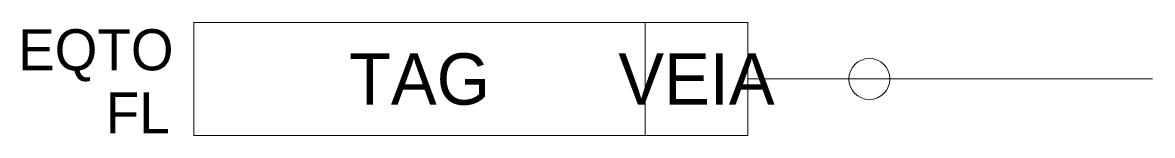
# Model space of a CAD drawing. Header units: millimetres. Extents: x -5.6 to 49.5, y -66.4 to -60.9.
import ezdxf
from ezdxf.enums import TextEntityAlignment as Align

# ---------------------------------------------------------------- set-up
doc = ezdxf.new("R2010")
doc.units = ezdxf.units.MM
doc.header["$MEASUREMENT"] = 0
doc.layers.get('0').update_dxf_attribs({"linetype": 'CONTINUOUS'})
doc.styles.add('INTL_ISO', font='intl_iso.shx')

msp = doc.modelspace()

# ---------------------------------------------------------------- linework, layer by layer
at = {"linetype": 'Continuous', "lineweight": 0}
msp.add_line((24.75, -60.927), (24.75, -66.427), dxfattribs=at)
at = {"color": 7, "linetype": 'Continuous', "lineweight": 0}
msp.add_line((29.769, -63.677), (49.473, -63.677), dxfattribs=at)
at = {"linetype": 'Continuous', "lineweight": 0}
msp.add_lwpolyline([(2.75, -60.927), (2.75, -66.427), (29.75, -66.427), (29.75, -60.927)], close=True, dxfattribs=at)
at = {"color": 7, "linetype": 'Continuous', "lineweight": 0}
msp.add_circle((35.677, -63.677), 1, dxfattribs=at)

# ---------------------------------------------------------------- texts
at = {"color": 7, "style": 'INTL_ISO'}
for tag, p in [('EQTO', (1.76, -62.253)), ('FL', (1.579, -65.332))]:
    msp.add_attdef(tag, text='', height=2, rotation=360, dxfattribs=at).set_placement(p, align=Align.MIDDLE_RIGHT)
for tag, p in [('TAG', (13.75, -63.677)), ('VEIA', (27.25, -63.677))]:
    msp.add_attdef(tag, text='', height=2.5, rotation=360, dxfattribs=at).set_placement(p, align=Align.MIDDLE_CENTER)

doc.saveas('drawing.dxf')
